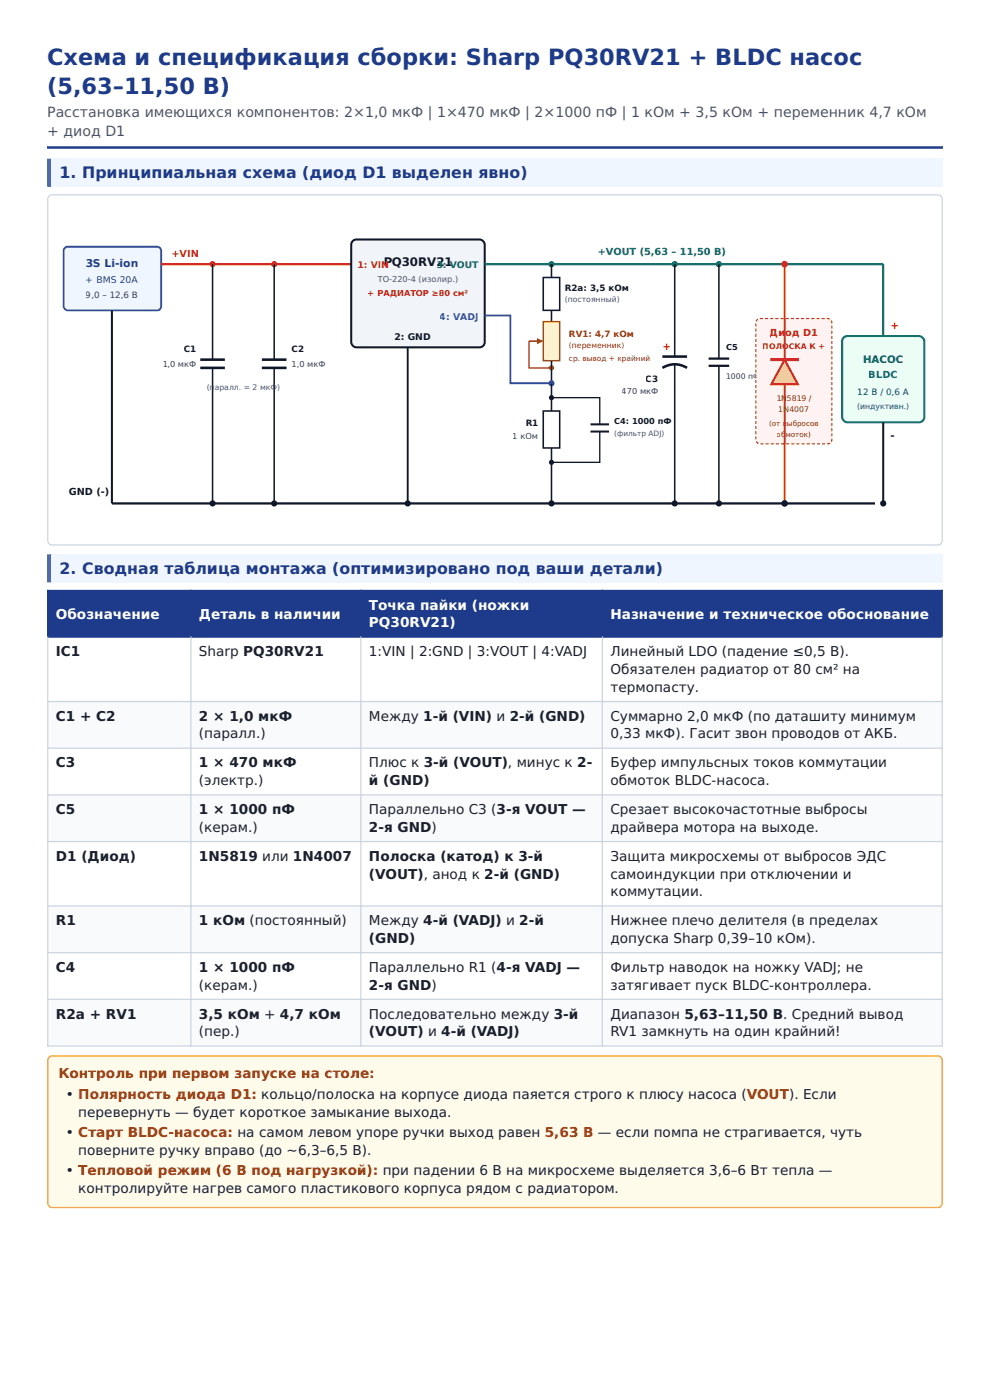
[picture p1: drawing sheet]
<svg xmlns="http://www.w3.org/2000/svg" width="210mm" height="297mm" viewBox="0 0 210 297" stroke-linecap="round" stroke-linejoin="round" font-family="sans-serif">
<defs><g id="words">
<g font-size="4.8" fill="#1e3a8a">
<text x="10" y="13.7">Схема и спецификация сборки: Sharp PQ30RV21 + BLDC насос</text>
<text x="10" y="19.9">(5,63–11,50 В)</text>
</g>
<g font-size="3.4" fill="#1e3a8a">
<text x="12.6" y="37.8">1. Принципиальная схема (диод D1 выделен явно)</text>
<text x="12.6" y="121.7">2. Сводная таблица монтажа (оптимизировано под ваши детали)</text>
</g>
<g font-size="3" fill="#4a5568">
<text x="10" y="24.9">Расстановка имеющихся компонентов: 2×1,0 мкФ | 1×470 мкФ | 2×1000 пФ | 1 кОм + 3,5 кОм + переменник 4,7 кОм</text>
<text x="10" y="28.8">+ диод D1</text>
</g>
<g font-size="2.9" fill="#fff">
<text x="11.9" y="131.2">Обозначение</text>
<text x="42.2" y="131.2">Деталь в наличии</text>
<text x="78.3" y="129.3">Точка пайки (ножки</text>
<text x="129.5" y="131.2">Назначение и техническое обоснование</text>
<text x="78.3" y="133.1">PQ30RV21)</text>
</g>
<g font-size="2.9" fill="#1a202c">
<text x="11.9" y="139.2">IC1</text>
<text x="42.2" y="139.2">Sharp PQ30RV21</text>
<text x="78.3" y="139.2">1:VIN | 2:GND | 3:VOUT | 4:VADJ</text>
<text x="129.5" y="139.2">Линейный LDO (падение ≤0,5 В).</text>
<text x="129.5" y="143">Обязателен радиатор от 80 см² на</text>
<text x="129.5" y="146.8">термопасту.</text>
<text x="11.9" y="152.9">C1 + C2</text>
<text x="42.2" y="152.9">2 × 1,0 мкФ</text>
<text x="78.3" y="152.9">Между 1-й (VIN) и 2-й (GND)</text>
<text x="129.5" y="152.9">Суммарно 2,0 мкФ (по даташиту минимум</text>
<text x="42.2" y="156.7">(паралл.)</text>
<text x="129.5" y="156.7">0,33 мкФ). Гасит звон проводов от АКБ.</text>
<text x="11.9" y="162.8">C3</text>
<text x="42.2" y="162.8">1 × 470 мкФ</text>
<text x="42.2" y="166.6">(электр.)</text>
<text x="78.3" y="162.8">Плюс к 3-й (VOUT), минус к 2-</text>
<text x="78.3" y="166.6">й (GND)</text>
<text x="129.5" y="162.8">Буфер импульсных токов коммутации</text>
<text x="129.5" y="166.6">обмоток BLDC-насоса.</text>
<text x="11.9" y="172.7">C5</text>
<text x="42.2" y="172.7">1 × 1000 пФ</text>
<text x="78.3" y="172.7">Параллельно C3 (3-я VOUT —</text>
<text x="129.5" y="172.7">Срезает высокочастотные выбросы</text>
<text x="42.2" y="176.5">(керам.)</text>
<text x="78.3" y="176.5">2-я GND)</text>
<text x="129.5" y="176.5">драйвера мотора на выходе.</text>
<text x="11.9" y="182.6">D1 (Диод)</text>
<text x="42.2" y="182.6">1N5819 или 1N4007</text>
<text x="78.3" y="182.6">Полоска (катод) к 3-й</text>
<text x="129.5" y="182.6">Защита микросхемы от выбросов ЭДС</text>
<text x="78.3" y="186.4">(VOUT), анод к 2-й (GND)</text>
<text x="129.5" y="186.4">самоиндукции при отключении и</text>
<text x="129.5" y="190.1">коммутации.</text>
<text x="11.9" y="196.3">R1</text>
<text x="42.2" y="196.3">1 кОм (постоянный)</text>
<text x="78.3" y="196.3">Между 4-й (VADJ) и 2-й</text>
<text x="129.5" y="196.3">Нижнее плечо делителя (в пределах</text>
<text x="78.3" y="200">(GND)</text>
<text x="129.5" y="200">допуска Sharp 0,39–10 кОм).</text>
<text x="11.9" y="206.2">C4</text>
<text x="42.2" y="206.2">1 × 1000 пФ</text>
<text x="42.2" y="209.9">(керам.)</text>
<text x="78.3" y="206.2">Параллельно R1 (4-я VADJ —</text>
<text x="78.3" y="209.9">2-я GND)</text>
<text x="129.5" y="206.2">Фильтр наводок на ножку VADJ; не</text>
<text x="129.5" y="209.9">затягивает пуск BLDC-контроллера.</text>
<text x="11.9" y="216.1">R2a + RV1</text>
<text x="42.2" y="216.1">3,5 кОм + 4,7 кОм</text>
<text x="42.2" y="219.8">(пер.)</text>
<text x="78.3" y="216.1">Последовательно между 3-й</text>
<text x="78.3" y="219.8">(VOUT) и 4-й (VADJ)</text>
<text x="129.5" y="216.1">Диапазон 5,63–11,50 В. Средний вывод</text>
<text x="129.5" y="219.8">RV1 замкнуть на один крайний!</text>
<text x="14" y="233.2">• Полярность диода D1: кольцо/полоска на корпусе диода паяется строго к плюсу насоса (VOUT). Если</text>
<text x="16.6" y="236.9">перевернуть — будет короткое замыкание выхода.</text>
<text x="14" y="241.2">• Старт BLDC-насоса: на самом левом упоре ручки выход равен 5,63 В — если помпа не страгивается, чуть</text>
<text x="16.6" y="245">поверните ручку вправо (до ~6,3–6,5 В).</text>
<text x="14" y="249.3">• Тепловой режим (6 В под нагрузкой): при падении 6 В на микросхеме выделяется 3,6–6 Вт тепла —</text>
<text x="16.6" y="253">контролируйте нагрев самого пластикового корпуса рядом с радиатором.</text>
</g>
<text font-size="2.9" fill="#92400e" x="12.4" y="228.6">Контроль при первом запуске на столе:</text>
<text font-size="2.5" fill="#0f172a" x="81.3" y="56.5">PQ30RV21</text>
<text font-size="2.3" fill="#1e3a8a" x="18.1" y="56.7">3S Li-ion</text>
<g font-size="2.2" fill="#dc2626">
<text x="188.9" y="69.8">+</text>
<text x="140.5" y="74.3">+</text>
</g>
<text font-size="2.2" fill="#065f46" x="183.1" y="77">НАСОС</text>
<text font-size="2.2" fill="#0f172a" x="188.9" y="93.1">-</text>
<text font-size="2.1" fill="#dc2626" x="36.4" y="54.5">+VIN</text>
<text font-size="2.1" fill="#15803d" x="126.8" y="54.1">+VOUT (5,63 – 11,50 В)</text>
<g font-size="2.1" fill="#b91c1c">
<text x="163.3" y="71.3">Ди</text>
<text x="166.6" y="71.3">од D1</text>
</g>
<text font-size="2.1" fill="#047857" x="184.3" y="80.2">BLDC</text>
<text font-size="2.1" fill="#0f172a" x="14.6" y="105.1">GND (-)</text>
<text font-size="2" fill="#1e40af" x="18.2" y="60">+ BMS 20A</text>
<text font-size="2" fill="#dc2626" x="75.8" y="56.9">1: VIN</text>
<text font-size="2" fill="#15803d" x="92.6" y="56.9">3: VOUT</text>
<text font-size="2" fill="#1d4ed8" x="93.3" y="67.8">4: VADJ</text>
<text font-size="2" fill="#0f172a" x="83.7" y="72.2">2: GND</text>
<text font-size="1.9" fill="#334155" x="18.2" y="63.2">9,0 – 12,6 В</text>
<g font-size="1.9" fill="#0f172a">
<text x="119.8" y="61.7">R2a: 3,5 кОм</text>
<text x="39" y="74.8">C1</text>
<text x="61.9" y="74.8">C2</text>
<text x="137" y="81.1">C3</text>
<text x="111.4" y="90.5">R1</text>
</g>
<text font-size="1.9" fill="#92400e" x="120.7" y="71.5">RV1: 4,7 кОм</text>
<text font-size="1.9" fill="#065f46" x="181.9" y="83.7">12 В / 0,6 А</text>
<text font-size="1.7" fill="#475569" x="80.1" y="59.7">TO-220-4 (изолир.)</text>
<text font-size="1.7" fill="#b91c1c" x="78" y="62.8">+ РАДИАТОР ≥80 см²</text>
<g font-size="1.7" fill="#334155">
<text x="34.4" y="77.8">1,0 мкФ</text>
<text x="61.9" y="77.8">1,0 мкФ</text>
<text x="131.9" y="83.5">470 мкФ</text>
<text x="108.7" y="93.1">1 кОм</text>
</g>
<g font-size="1.7" fill="#0f172a">
<text x="154" y="74.3">C5</text>
<text x="130.3" y="90">C4: 1000 пФ</text>
</g>
<g font-size="1.6" fill="#475569">
<text x="119.8" y="64.1">(постоянный)</text>
<text x="43.8" y="82.8">(п</text>
<text x="45.5" y="82.8">аралл. = 2 мкФ)</text>
<text x="130.3" y="92.4">(фильтр ADJ)</text>
</g>
<text font-size="1.6" fill="#92400e" x="120.7" y="73.9">(переменник)</text>
<text font-size="1.6" fill="#78350f" x="120.7" y="76.5">ср. вывод + крайний</text>
<text font-size="1.6" fill="#b91c1c" x="161.8" y="74.1">ПОЛОСКА К +</text>
<text font-size="1.6" fill="#334155" x="154" y="80.4">1000 пФ</text>
<g font-size="1.6" fill="#7f1d1d">
<text x="164.7" y="85">1N</text>
<text x="165.2" y="87.4">1N4007</text>
<text x="166.9" y="85">5819 /</text>
</g>
<text font-size="1.6" fill="#047857" x="181.8" y="86.8">(индуктивн.)</text>
<g font-size="1.5" fill="#991b1b">
<text x="163.1" y="90.5">(от выбросов</text>
<text x="164.7" y="92.6">об</text>
<text x="166.6" y="92.6">моток)</text>
</g>
</g></defs>
<path d="M10 31h190zM10 31h190v.6h-190z" fill-rule="evenodd" fill="#1e3a8a"/>
<path d="M10 33.7h190v5.9h-190z" fill="#eff6ff"/>
<path d="M10.8 33.7v5.9zM10 33.7h.8v5.9h-.8z" fill-rule="evenodd" fill="#2563eb"/>
<path d="M10 41.2h190v74.5h-190z" fill="#fff"/>
<path d="M10.5 41.7l.6-.2h187.8a.8 .8 0 0 1 .8 .8v72.4a.8 .8 0 0 1-.8 .8h-187.8a.8 .8 0 0 1-.8-.8v-72.4zM10.4 41.4l.7-.2h187.8a1.06 1.06 0 0 1 1.1 1.1v72.4a1.06 1.06 0 0 1-1.1 1h-187.8a1.06 1.06 0 0 1-1.1-1v-72.4z" fill-rule="evenodd" fill="#cbd5e1"/>
<path d="M10 117.6h190v5.9h-190z" fill="#eff6ff"/>
<path d="M10.8 117.6v5.9zM10 117.6h.8v5.9h-.8z" fill-rule="evenodd" fill="#2563eb"/>
<g fill="#1e3a8a">
<path d="M10.1 125.3h30.4v9.9h-30.4z"/>
<path d="M40.5 125.3h36v9.9h-36z"/>
<path d="M76.5 125.3h51.3v9.9h-51.3z"/>
<path d="M127.8 125.3h72.1v9.9h-72.1z"/>
</g>
<g fill="#f8fafc">
<path d="M10.1 148.8h30.4v9.9h-30.4z"/>
<path d="M40.5 148.8h36v9.9h-36z"/>
<path d="M76.5 148.8h51.3v9.9h-51.3z"/>
<path d="M127.8 148.8h72.1v9.9h-72.1z"/>
<path d="M10.1 168.6h30.4v9.9h-30.4z"/>
<path d="M40.5 168.6h36v9.9h-36z"/>
<path d="M76.5 168.6h51.3v9.9h-51.3z"/>
<path d="M127.8 168.6h72.1v9.9h-72.1z"/>
<path d="M10.1 192.2h30.4v9.9h-30.4z"/>
<path d="M40.5 192.2h36v9.9h-36z"/>
<path d="M76.5 192.2h51.3v9.9h-51.3z"/>
<path d="M127.8 192.2h72.1v9.9h-72.1z"/>
<path d="M10.1 212h30.4v9.9h-30.4z"/>
<path d="M40.5 212h36v9.9h-36z"/>
<path d="M76.5 212h51.3v9.9h-51.3z"/>
<path d="M127.8 212h72.1v9.9h-72.1z"/>
</g>
<path d="M10 125.3h190M10 135.2h190M10.1 125.1v10.2M40.5 125.1v10.2M76.5 125.1v10.2M127.8 125.1v10.2M199.9 125.1v10.2" fill="none" stroke="#1e3a8a" stroke-width=".26"/>
<g fill="none" stroke="#cbd5e1" stroke-width=".26">
<path d="M10.1 135v87M40.5 135v87M76.5 135v87M127.8 135v87M199.9 135v87M10 148.8h190M10 158.7h190M10 168.6h190M10 178.5h190M10 192.2h190M10 202.1h190M10 212h190"/>
<path d="M10 221.9h190"/>
</g>
<path d="M10 223.9h190v32.4h-190z" fill="#fffbeb"/>
<path d="M10.5 224.4l.6-.2h187.8a.8 .8 0 0 1 .8 .7v30.3a.8 .8 0 0 1-.8 .8h-187.8a.8 .8 0 0 1-.8-.8v-30.3zM10.2 224.3l.9-.4h187.8a1.06 1.06 0 0 1 1.1 1v30.3a1.06 1.06 0 0 1-1.1 1.1h-187.8a1.06 1.06 0 0 1-1.1-1.1v-30.3z" fill-rule="evenodd" fill="#f59e0b"/>
<path d="M11.3 42.5h187.4v71.9h-187.4z" fill="#fff"/>
<path d="M13.8 52.6l.6-.3h18.9a.94 .94 0 0 1 .9 .9v11.8a.87 .87 0 0 1-.9 .8h-18.9a.94 .94 0 0 1-.9-.8v-11.8z" fill="#eff6ff" stroke="#1d4ed8" stroke-width=".39"/>
<path d="M34.2 56h40.3z" fill="#000" stroke="#dc2626" stroke-width=".48"/>
<path d="M23.7 65.8v41z" fill="#000" stroke="#0f172a" stroke-width=".44"/>
<path d="M23.7 106.8h161.9z" fill="#000" stroke="#0f172a" stroke-width=".48"/>
<circle cx="45.1" cy="56" r=".66" fill="#dc2626"/>
<path d="M45.1 56v20.3zM45.1 78v28.8z" fill="#000" stroke="#0f172a" stroke-width=".33"/>
<path d="M42.5 76.3h5.2zM42.5 78h5.2z" fill="#000" stroke="#0f172a" stroke-width=".54"/>
<circle cx="45.1" cy="106.8" r=".66" fill="#0f172a"/>
<circle cx="58.2" cy="56" r=".66" fill="#dc2626"/>
<path d="M58.2 56v20.3zM58.2 78v28.8z" fill="#000" stroke="#0f172a" stroke-width=".33"/>
<path d="M55.5 76.3h5.3zM55.5 78h5.3z" fill="#000" stroke="#0f172a" stroke-width=".54"/>
<circle cx="58.2" cy="106.8" r=".66" fill="#0f172a"/>
<path d="M74.7 51.3l.5-.4 .4-.1h26.1a1.16 1.16 0 0 1 1.1 1.1v20.7a1.09 1.09 0 0 1-1.1 1.1h-26.1a1.16 1.16 0 0 1-1.1-1.1v-20.7z" fill="#f1f5f9" stroke="#0f172a" stroke-width=".44"/>
<path d="M86.5 73.7v33.1z" fill="#000" stroke="#0f172a" stroke-width=".39"/>
<circle cx="86.5" cy="106.8" r=".66" fill="#0f172a"/>
<path d="M102.8 56h73z" fill="#000" stroke="#15803d" stroke-width=".48"/>
<circle cx="117" cy="56" r=".66" fill="#15803d"/>
<path d="M117 56v2.9z" fill="#000" stroke="#0f172a" stroke-width=".33"/>
<path d="M115.2 58.9h3.5v6.9h-3.5z" fill="#fff" stroke="#0f172a" stroke-width=".33"/>
<path d="M117 65.8v2.4z" fill="#000" stroke="#0f172a" stroke-width=".33"/>
<path d="M115.2 68.2h3.5v8.3h-3.5z" fill="#fef3c7" stroke="#b45309" stroke-width=".33"/>
<path d="M112.2 72.4h2.8z" fill="#000" stroke="#b45309" stroke-width=".33"/>
<path d="M113.9 71.7l1.3 .7-1.3 .6z" fill="#b45309"/>
<path d="M112.2 72.4v5.6h4.8" fill="none" stroke="#b45309" stroke-width=".3"/>
<circle cx="117" cy="78" r=".55" fill="#b45309"/>
<path d="M117 76.5v4.8z" fill="#000" stroke="#0f172a" stroke-width=".33"/>
<path d="M102.8 66.9h5.5v14.4h8.7" fill="none" stroke="#1d4ed8" stroke-width=".39"/>
<circle cx="117" cy="81.3" r=".66" fill="#1d4ed8"/>
<path d="M117 81.3v5.9z" fill="#000" stroke="#0f172a" stroke-width=".33"/>
<path d="M115.2 87.2h3.5v7.8h-3.5z" fill="#fff" stroke="#0f172a" stroke-width=".33"/>
<path d="M117 95v11.8z" fill="#000" stroke="#0f172a" stroke-width=".33"/>
<circle cx="117" cy="106.8" r=".66" fill="#0f172a"/>
<path d="M117 84.4h10.2v5.6" fill="none" stroke="#0f172a" stroke-width=".28"/>
<circle cx="117" cy="84.4" r=".55" fill="#0f172a"/>
<path d="M125.3 90h3.9zM125.3 91.5h3.9z" fill="#000" stroke="#0f172a" stroke-width=".44"/>
<path d="M127.2 91.5v6.6h-10.2" fill="none" stroke="#0f172a" stroke-width=".28"/>
<circle cx="117" cy="98.1" r=".55" fill="#0f172a"/>
<circle cx="143.1" cy="56" r=".66" fill="#15803d"/>
<path d="M143.1 56v19.6zM143.1 77.4v29.4z" fill="#000" stroke="#0f172a" stroke-width=".33"/>
<path d="M140.5 75.6h5.2z" fill="#000" stroke="#0f172a" stroke-width=".54"/>
<path d="M140.5 78a4.9 4.9 0 0 1 5.2 0" fill="none" stroke="#0f172a" stroke-width=".54"/>
<circle cx="143.1" cy="106.8" r=".66" fill="#0f172a"/>
<circle cx="152.5" cy="56" r=".66" fill="#15803d"/>
<path d="M152.5 56v20.1zM152.5 77.6v29.2z" fill="#000" stroke="#0f172a" stroke-width=".33"/>
<path d="M150.3 76.1h4.4zM150.3 77.6h4.4z" fill="#000" stroke="#0f172a" stroke-width=".48"/>
<circle cx="152.5" cy="106.8" r=".66" fill="#0f172a"/>
<path d="M160.6 67.8l.6-.2h14.4a.94 .94 0 0 1 .9 .9v24.8a.87 .87 0 0 1-.9 .9h-14.4a.94 .94 0 0 1-.9-.9v-24.8z" fill="#fef2f2" stroke="#dc2626" stroke-width=".26" stroke-dasharray=".7 .4" stroke-linecap="butt"/>
<circle cx="166.4" cy="56" r=".7" fill="#dc2626"/>
<path d="M166.4 56v20.3z" fill="#000" stroke="#dc2626" stroke-width=".39"/>
<path d="M163.4 76.3h6.1z" fill="#000" stroke="#dc2626" stroke-width=".65" stroke-linecap="butt"/>
<path d="M166.4 76.3l2.9 5.2h-5.7z" fill="#fca5a5" stroke="#dc2626" stroke-width=".44"/>
<path d="M166.4 81.5v25.3z" fill="#000" stroke="#dc2626" stroke-width=".39"/>
<circle cx="166.4" cy="106.8" r=".7" fill="#0f172a"/>
<path d="M175.8 56h11.5z" fill="#000" stroke="#15803d" stroke-width=".48"/>
<path d="M187.3 56v15.3z" fill="#000" stroke="#15803d" stroke-width=".44"/>
<path d="M178.8 71.7l.6-.4h.3h15.3a1.16 1.16 0 0 1 1.1 1.1v16.1a1.09 1.09 0 0 1-1.1 1.1h-15.3a1.16 1.16 0 0 1-1.1-1.1v-16.1z" fill="#ecfdf5" stroke="#059669" stroke-width=".44"/>
<path d="M187.3 89.6v17.2z" fill="#000" stroke="#0f172a" stroke-width=".44"/>
<circle cx="187.3" cy="106.8" r=".66" fill="#0f172a"/>
<use href="#words"/>
</svg>
